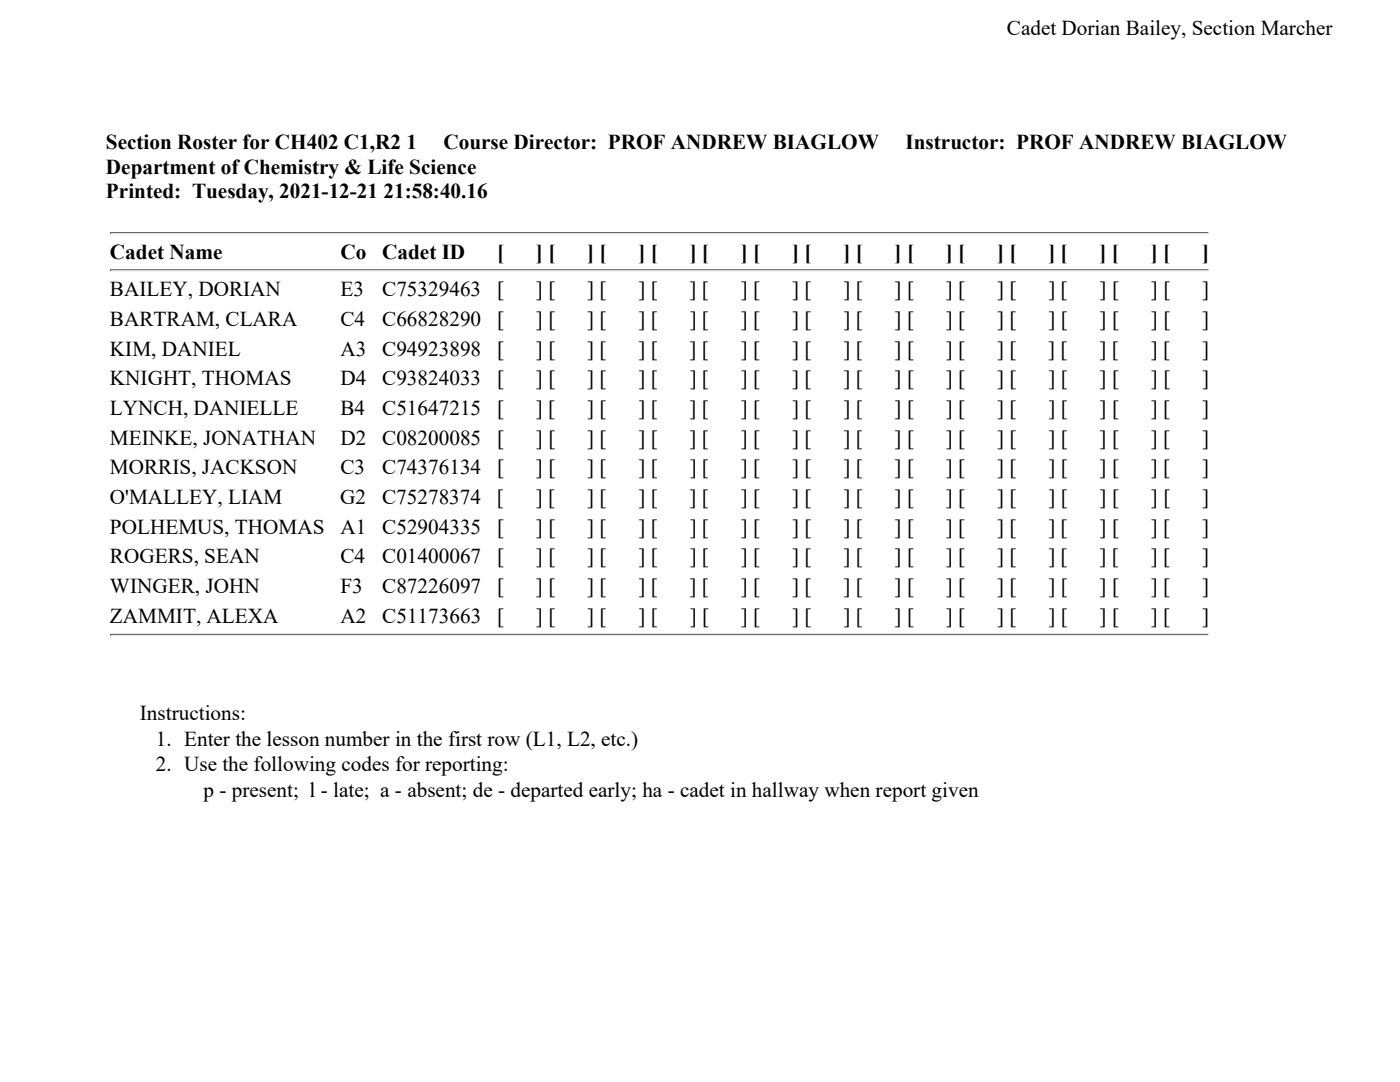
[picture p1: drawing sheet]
<svg xmlns="http://www.w3.org/2000/svg" width="279mm" height="216mm" viewBox="0 0 279 216" stroke-linecap="round" stroke-linejoin="round" font-family="sans-serif">
<defs><g id="words">
<g font-size="4.2">
<text x="200.9" y="6.9">Cadet Dorian Bailey, Section Marcher</text>
<text x="21.1" y="29.8">Section Roster for CH402 C1,R2 1</text>
<text x="88.5" y="29.8">Course Director: PROF ANDREW BIAGLOW</text>
<text x="180.7" y="29.8">Instructor: PROF ANDREW BIAGLOW</text>
<text x="21.1" y="34.6">Department of Chemistry &amp; Life Science</text>
<text x="21.1" y="39.5">Printed: Tuesday, 2021-12-21 21:58:40.16</text>
<text x="21.9" y="51.6">Cadet Name</text>
<text x="67.9" y="51.6">Co</text>
<text x="76.3" y="51.6">Cadet ID</text>
<text x="99.2" y="51.6">[</text>
<text x="107" y="51.6">] [</text>
<text x="117.2" y="51.6">] [</text>
<text x="127.4" y="51.6">] [</text>
<text x="137.6" y="51.6">] [</text>
<text x="147.9" y="51.6">] [</text>
<text x="158.1" y="51.6">] [</text>
<text x="168.3" y="51.6">] [</text>
<text x="178.5" y="51.6">] [</text>
<text x="188.8" y="51.6">] [</text>
<text x="199" y="51.6">] [</text>
<text x="209.2" y="51.6">] [</text>
<text x="219.4" y="51.6">] [</text>
<text x="229.7" y="51.6">] [</text>
<text x="239.9" y="51.6">]</text>
<text x="21.9" y="59.1">BAILEY, DORIAN</text>
<text x="67.9" y="59.1">E3</text>
<text x="76.3" y="59.1">C75329463</text>
<text x="99.2" y="59.1">[</text>
<text x="107" y="59.1">] [</text>
<text x="117.2" y="59.1">] [</text>
<text x="127.4" y="59.1">] [</text>
<text x="137.6" y="59.1">] [</text>
<text x="147.9" y="59.1">] [</text>
<text x="158.1" y="59.1">] [</text>
<text x="168.3" y="59.1">] [</text>
<text x="178.5" y="59.1">] [</text>
<text x="188.8" y="59.1">] [</text>
<text x="199" y="59.1">] [</text>
<text x="209.2" y="59.1">] [</text>
<text x="219.4" y="59.1">] [</text>
<text x="229.7" y="59.1">] [</text>
<text x="239.9" y="59.1">]</text>
<text x="21.9" y="65.1">BARTRAM, CLARA</text>
<text x="67.9" y="65.1">C4</text>
<text x="76.3" y="65.1">C66828290</text>
<text x="99.2" y="65.1">[</text>
<text x="107" y="65.1">] [</text>
<text x="117.2" y="65.1">] [</text>
<text x="127.4" y="65.1">] [</text>
<text x="137.6" y="65.1">] [</text>
<text x="147.9" y="65.1">] [</text>
<text x="158.1" y="65.1">] [</text>
<text x="168.3" y="65.1">] [</text>
<text x="178.5" y="65.1">] [</text>
<text x="188.8" y="65.1">] [</text>
<text x="199" y="65.1">] [</text>
<text x="209.2" y="65.1">] [</text>
<text x="219.5" y="65.1">] [</text>
<text x="229.7" y="65.1">] [</text>
<text x="239.9" y="65.1">]</text>
<text x="21.9" y="71">KIM, DANIEL</text>
<text x="67.9" y="71">A3</text>
<text x="76.3" y="71">C94923898</text>
<text x="99.2" y="71">[</text>
<text x="107" y="71">] [</text>
<text x="117.2" y="71">] [</text>
<text x="127.4" y="71">] [</text>
<text x="137.6" y="71">] [</text>
<text x="147.9" y="71">] [</text>
<text x="158.1" y="71">] [</text>
<text x="168.3" y="71">] [</text>
<text x="178.5" y="71">] [</text>
<text x="188.8" y="71">] [</text>
<text x="199" y="71">] [</text>
<text x="209.2" y="71">] [</text>
<text x="219.4" y="71">] [</text>
<text x="229.7" y="71">] [</text>
<text x="239.9" y="71">]</text>
<text x="21.9" y="76.9">KNIGHT, THOMAS</text>
<text x="67.9" y="76.9">D4</text>
<text x="76.3" y="76.9">C93824033</text>
<text x="99.2" y="76.9">[</text>
<text x="107" y="76.9">] [</text>
<text x="117.2" y="76.9">] [</text>
<text x="127.4" y="76.9">] [</text>
<text x="137.6" y="76.9">] [</text>
<text x="147.9" y="76.9">] [</text>
<text x="158.1" y="76.9">] [</text>
<text x="168.3" y="76.9">] [</text>
<text x="178.5" y="76.9">] [</text>
<text x="188.8" y="76.9">] [</text>
<text x="199" y="76.9">] [</text>
<text x="209.2" y="76.9">] [</text>
<text x="219.5" y="76.9">] [</text>
<text x="229.7" y="76.9">] [</text>
<text x="239.9" y="76.9">]</text>
<text x="21.9" y="82.8">LYNCH, DANIELLE</text>
<text x="67.9" y="82.8">B4</text>
<text x="76.3" y="82.8">C51647215</text>
<text x="99.2" y="82.8">[</text>
<text x="107" y="82.8">] [</text>
<text x="117.2" y="82.8">] [</text>
<text x="127.4" y="82.8">] [</text>
<text x="137.6" y="82.8">] [</text>
<text x="147.9" y="82.8">] [</text>
<text x="158.1" y="82.8">] [</text>
<text x="168.3" y="82.8">] [</text>
<text x="178.5" y="82.8">] [</text>
<text x="188.8" y="82.8">] [</text>
<text x="199" y="82.8">] [</text>
<text x="209.2" y="82.8">] [</text>
<text x="219.5" y="82.8">] [</text>
<text x="229.7" y="82.8">] [</text>
<text x="239.9" y="82.8">]</text>
<text x="21.9" y="88.8">MEINKE, JONATHAN</text>
<text x="67.9" y="88.8">D2</text>
<text x="76.3" y="88.8">C08200085</text>
<text x="99.2" y="88.8">[</text>
<text x="107" y="88.8">] [</text>
<text x="117.2" y="88.8">] [</text>
<text x="127.4" y="88.8">] [</text>
<text x="137.6" y="88.8">] [</text>
<text x="147.9" y="88.8">] [</text>
<text x="158.1" y="88.8">] [</text>
<text x="168.3" y="88.8">] [</text>
<text x="178.5" y="88.8">] [</text>
<text x="188.8" y="88.8">] [</text>
<text x="199" y="88.8">] [</text>
<text x="209.2" y="88.8">] [</text>
<text x="219.5" y="88.8">] [</text>
<text x="229.7" y="88.8">] [</text>
<text x="239.9" y="88.8">]</text>
<text x="21.9" y="94.7">MORRIS, JACKSON</text>
<text x="67.9" y="94.7">C3</text>
<text x="76.3" y="94.7">C74376134</text>
<text x="99.2" y="94.7">[</text>
<text x="107" y="94.7">] [</text>
<text x="117.2" y="94.7">] [</text>
<text x="127.4" y="94.7">] [</text>
<text x="137.6" y="94.7">] [</text>
<text x="147.9" y="94.7">] [</text>
<text x="158.1" y="94.7">] [</text>
<text x="168.3" y="94.7">] [</text>
<text x="178.5" y="94.7">] [</text>
<text x="188.8" y="94.7">] [</text>
<text x="199" y="94.7">] [</text>
<text x="209.2" y="94.7">] [</text>
<text x="219.5" y="94.7">] [</text>
<text x="229.7" y="94.7">] [</text>
<text x="239.9" y="94.7">]</text>
<text x="21.9" y="100.6">O'MALLEY, LIAM</text>
<text x="67.9" y="100.6">G2</text>
<text x="76.3" y="100.6">C75278374</text>
<text x="99.2" y="100.6">[</text>
<text x="106.9" y="100.6">] [</text>
<text x="117.2" y="100.6">] [</text>
<text x="127.4" y="100.6">] [</text>
<text x="137.6" y="100.6">] [</text>
<text x="147.9" y="100.6">] [</text>
<text x="158.1" y="100.6">] [</text>
<text x="168.3" y="100.6">] [</text>
<text x="178.5" y="100.6">] [</text>
<text x="188.8" y="100.6">] [</text>
<text x="199" y="100.6">] [</text>
<text x="209.2" y="100.6">] [</text>
<text x="219.5" y="100.6">] [</text>
<text x="229.7" y="100.6">] [</text>
<text x="239.9" y="100.6">]</text>
<text x="21.9" y="106.5">POLHEMUS, THOMAS</text>
<text x="67.9" y="106.5">A1</text>
<text x="76.3" y="106.5">C52904335</text>
<text x="99.2" y="106.5">[</text>
<text x="107" y="106.5">] [</text>
<text x="117.2" y="106.5">] [</text>
<text x="127.4" y="106.5">] [</text>
<text x="137.6" y="106.5">] [</text>
<text x="147.9" y="106.5">] [</text>
<text x="158.1" y="106.5">] [</text>
<text x="168.3" y="106.5">] [</text>
<text x="178.5" y="106.5">] [</text>
<text x="188.8" y="106.5">] [</text>
<text x="199" y="106.5">] [</text>
<text x="209.2" y="106.5">] [</text>
<text x="219.4" y="106.5">] [</text>
<text x="229.7" y="106.5">] [</text>
<text x="239.9" y="106.5">]</text>
<text x="21.9" y="112.4">ROGERS, SEAN</text>
<text x="67.9" y="112.4">C4</text>
<text x="76.3" y="112.4">C01400067</text>
<text x="99.2" y="112.4">[</text>
<text x="107" y="112.4">] [</text>
<text x="117.2" y="112.4">] [</text>
<text x="127.4" y="112.4">] [</text>
<text x="137.6" y="112.4">] [</text>
<text x="147.9" y="112.4">] [</text>
<text x="158.1" y="112.4">] [</text>
<text x="168.3" y="112.4">] [</text>
<text x="178.5" y="112.4">] [</text>
<text x="188.8" y="112.4">] [</text>
<text x="199" y="112.4">] [</text>
<text x="209.2" y="112.4">] [</text>
<text x="219.4" y="112.4">] [</text>
<text x="229.7" y="112.4">] [</text>
<text x="239.9" y="112.4">]</text>
<text x="21.9" y="118.4">WINGER, JOHN</text>
<text x="67.9" y="118.4">F3</text>
<text x="76.3" y="118.4">C87226097</text>
<text x="99.2" y="118.4">[</text>
<text x="107" y="118.4">] [</text>
<text x="117.2" y="118.4">] [</text>
<text x="127.4" y="118.4">] [</text>
<text x="137.6" y="118.4">] [</text>
<text x="147.9" y="118.4">] [</text>
<text x="158.1" y="118.4">] [</text>
<text x="168.3" y="118.4">] [</text>
<text x="178.5" y="118.4">] [</text>
<text x="188.8" y="118.4">] [</text>
<text x="199" y="118.4">] [</text>
<text x="209.2" y="118.4">] [</text>
<text x="219.5" y="118.4">] [</text>
<text x="229.7" y="118.4">] [</text>
<text x="239.9" y="118.4">]</text>
<text x="21.9" y="124.3">ZAMMIT, ALEXA</text>
<text x="67.9" y="124.3">A2</text>
<text x="76.3" y="124.3">C51173663</text>
<text x="99.2" y="124.3">[</text>
<text x="107" y="124.3">] [</text>
<text x="117.2" y="124.3">] [</text>
<text x="127.4" y="124.3">] [</text>
<text x="137.6" y="124.3">] [</text>
<text x="147.9" y="124.3">] [</text>
<text x="158.1" y="124.3">] [</text>
<text x="168.3" y="124.3">] [</text>
<text x="178.5" y="124.3">] [</text>
<text x="188.8" y="124.3">] [</text>
<text x="199" y="124.3">] [</text>
<text x="209.2" y="124.3">] [</text>
<text x="219.5" y="124.3">] [</text>
<text x="229.7" y="124.3">] [</text>
<text x="239.9" y="124.3">]</text>
<text x="27.9" y="143.8">Instructions:</text>
<text x="31.1" y="148.8">1. Enter the lesson number in the first row (L1, L2, etc.)</text>
<text x="31.1" y="153.9">2. Use the following codes for reporting:</text>
<text x="40.6" y="159">p - present; l - late; a - absent; de - departed early; ha - cadet in hallway when report given</text>
</g>
</g></defs>
<path d="M21.9 46.3h219.4l-.3 .3h-218.8zM21.9 46.3l.3 .3-.3 .2z" fill="#696969"/>
<path d="M241.3 46.3v.5l-.3-.2zM21.9 46.8l.3-.2h218.8l.3 .2z" fill="#f0f0f0"/>
<path d="M21.9 53.7h219.4l-.3 .3h-218.8zM21.9 53.7l.3 .3-.3 .2z" fill="#696969"/>
<path d="M241.3 53.7v.5l-.3-.2zM21.9 54.2l.3-.2h218.8l.3 .2z" fill="#f0f0f0"/>
<path d="M21.9 126.5h219.4l-.3 .2h-218.8zM21.9 126.5l.3 .2-.3 .3z" fill="#696969"/>
<path d="M241 126.7l.3-.2v.5zM21.9 127l.3-.3h218.8l.3 .3z" fill="#f0f0f0"/>
<use href="#words"/>
</svg>
